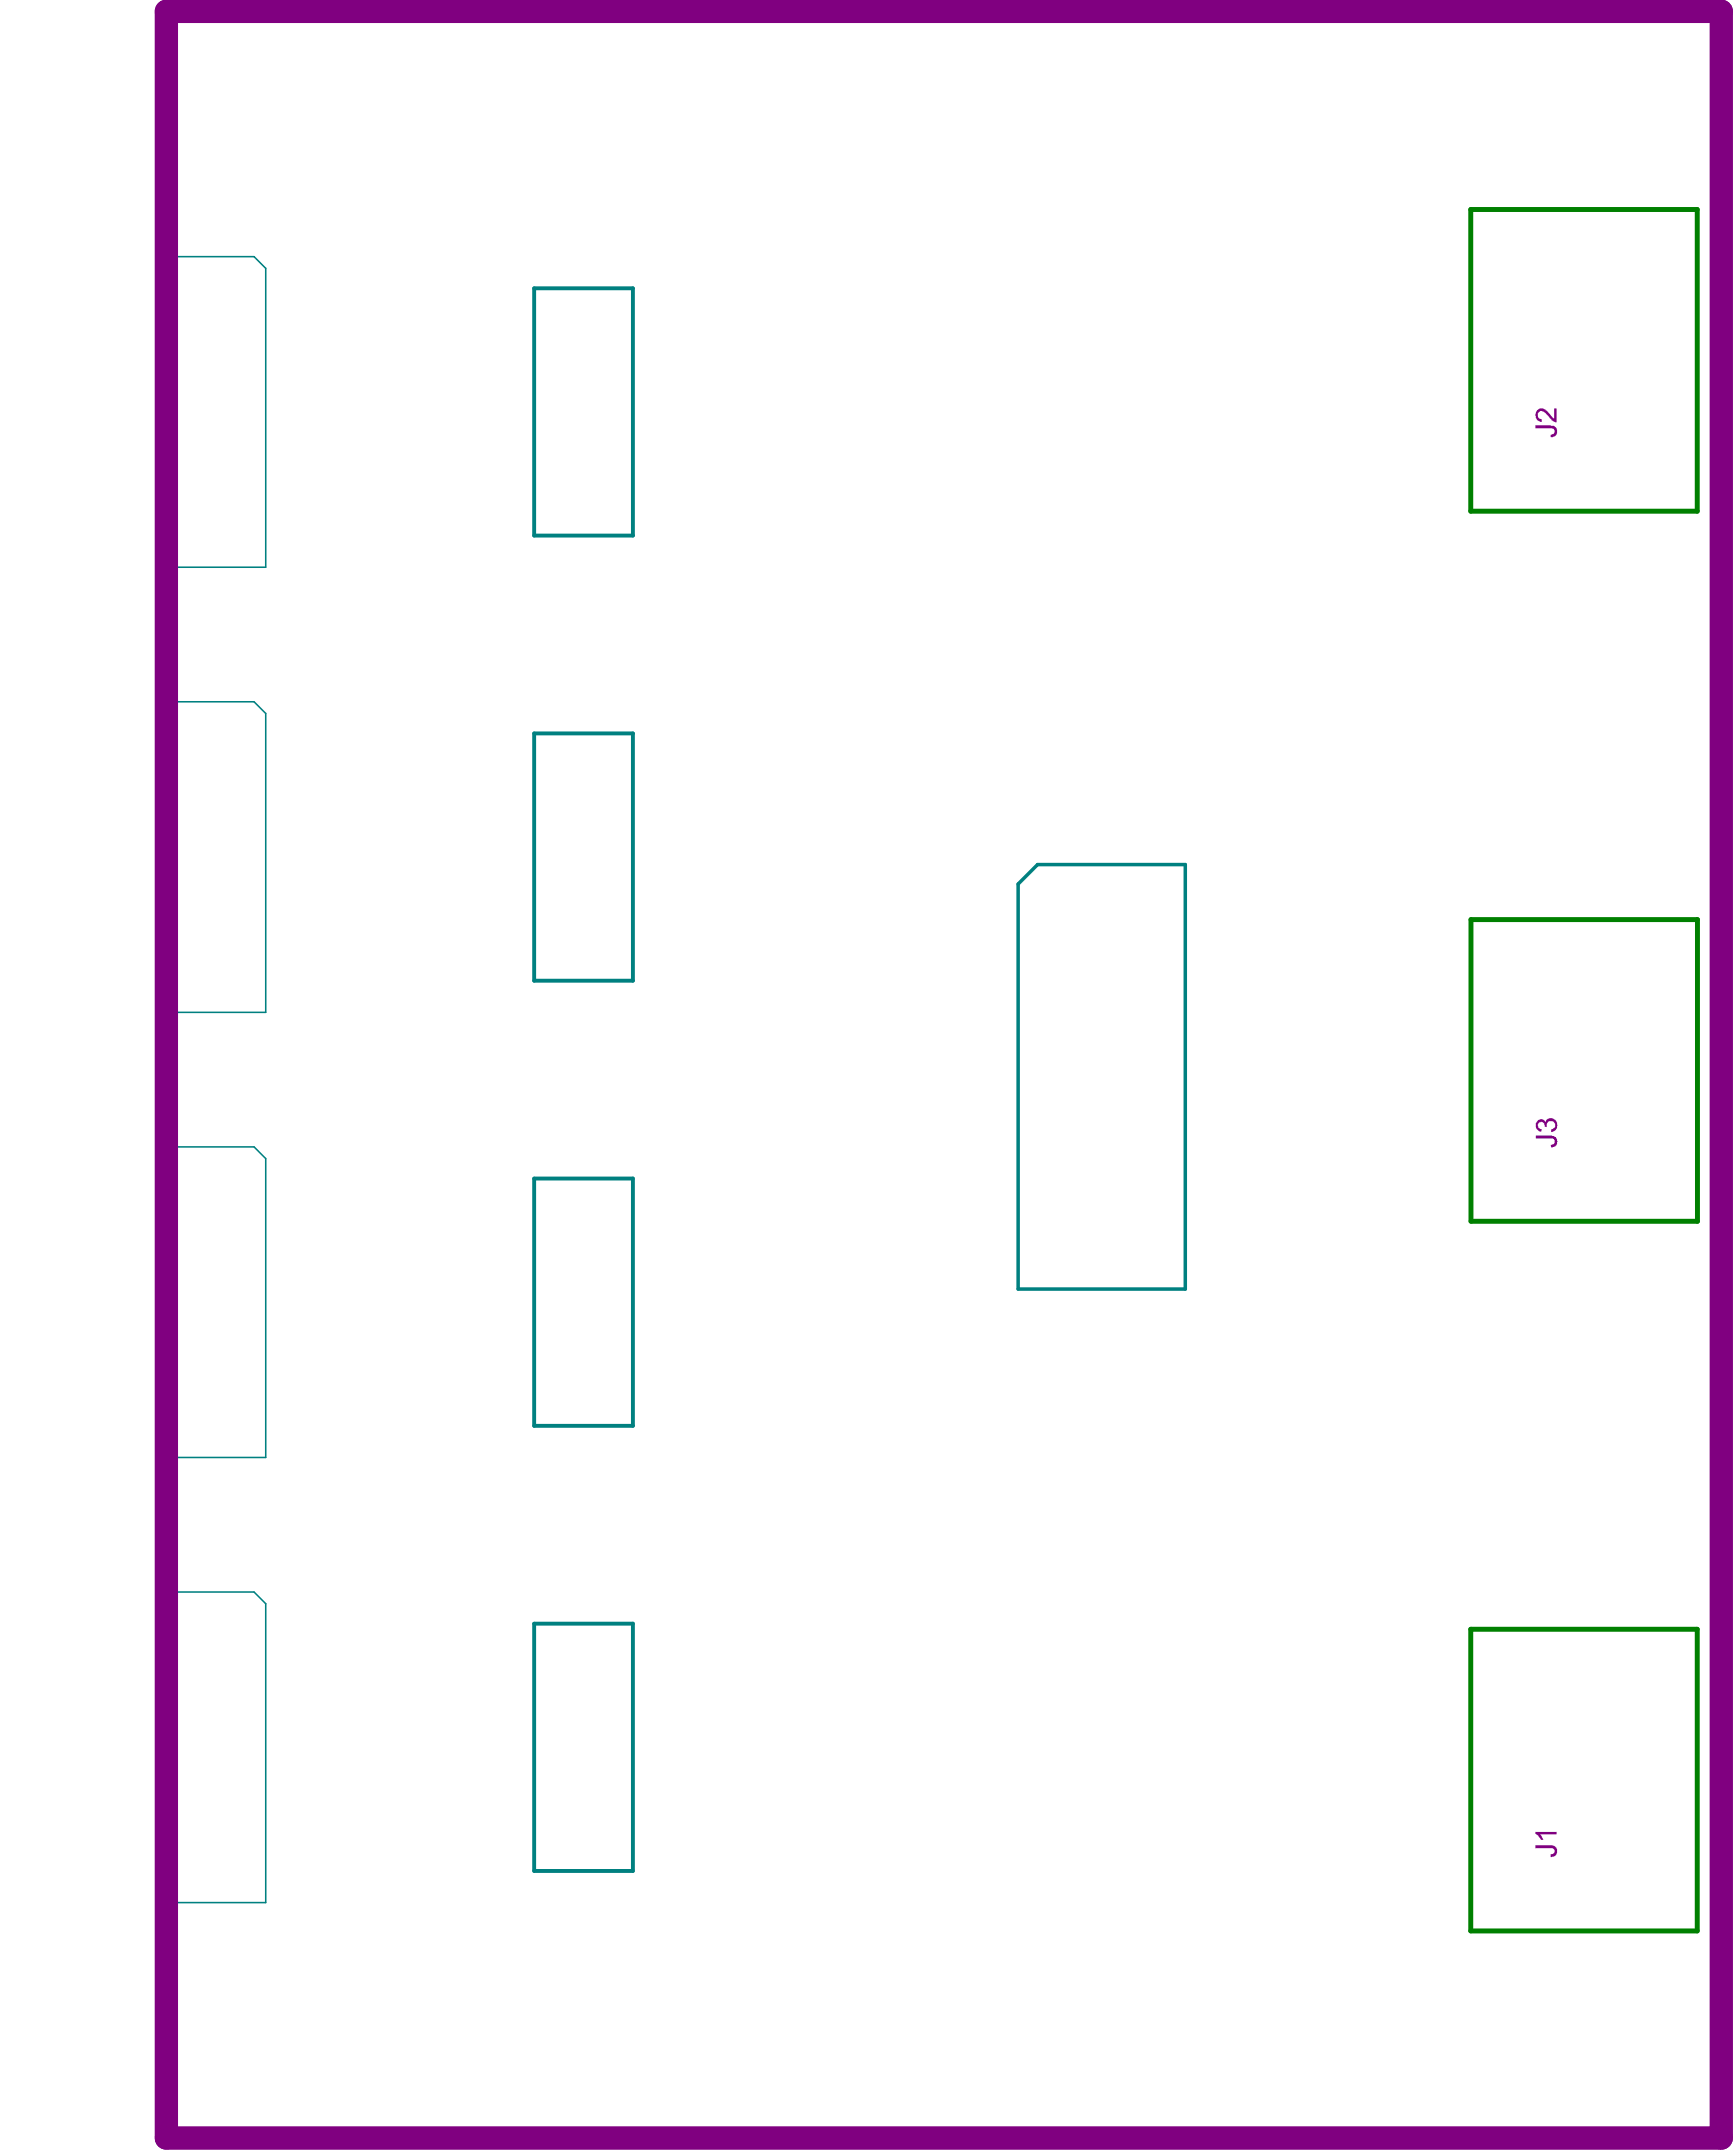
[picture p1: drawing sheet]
<svg xmlns="http://www.w3.org/2000/svg" width="149mm" height="184mm" viewBox="0 0 149 184" stroke-linecap="round" stroke-linejoin="round" font-family="sans-serif">
<path d="M14.7 22h.1M14.7 22h7l1 1v25.5h-8zM14.7 60.1h.1M14.7 60.1h7l1 1v25.5h-8zM14.7 98.1h.1M14.7 98.1h7l1 1v25.6h-8zM14.7 136.2h.1M14.7 136.2h7l1 1v25.6h-8z" fill="none" stroke="#008080" stroke-width=".13"/>
<path d="M45.7 24.7h8.5v21.1h-8.5zM45.7 62.8h8.5v21.1h-8.5zM45.7 100.8h8.5v21.2h-8.5zM45.7 138.9h8.5v21.2h-8.5z" fill="none" stroke="#008080" stroke-width=".33"/>
<path d="M88.8 74h12.7v36.3h-14.3v-34.6z" fill="none" stroke="#008080" stroke-width=".3"/>
<path d="M14.2 1h133.1v182h-133.1z" fill="none" stroke="#800080" stroke-width="2"/>
<path d="M125.9 17.9h19.4v25.8h-19.4zM125.9 78.7h19.4v25.8h-19.4zM125.9 139.4h19.4v25.8h-19.4z" fill="none" stroke="#008000" stroke-width=".42"/>
<g fill="#800080">
<path d="M131.4 157.9h1.3a.51 .51 0 0 1 .6 .5 .51 .51 0 0 1-.6 .5v-.2a.27 .27 0 0 0 .4-.3 .27 .27 0 0 0-.4-.2h-1.3z"/>
<path d="M131.4 156.8h1.8v.2h-1.3l.2 .4h-.2l-.2-.3-.3-.2z"/>
<path d="M131.5 97.2h1.2a.51 .51 0 0 1 .6 .4 .51 .51 0 0 1-.5 .6l-.1-.2a.29 .29 0 0 0 .4-.3 .29 .29 0 0 0-.4-.3h-1.2z"/>
<path d="M131.6 95.9a.44 .44 0 0 1 .7 .1 .51 .51 0 0 1 .7-.3 .51 .51 0 0 1 .3 .7 .5 .5 0 0 1-.5 .5v-.2a.37 .37 0 0 0 .3-.5 .37 .37 0 0 0-.5-.3 .37 .37 0 0 0-.2 .5h-.2a.32 .32 0 0 0-.2-.4 .32 .32 0 0 0-.4 .3 .32 .32 0 0 0 .4 .3l-.1 .2a.55 .55 0 0 1-.4-.4 .55 .55 0 0 1 .1-.5z"/>
<path d="M131.4 36.4h1.3a.58 .58 0 0 1 .6 .4 .48 .48 0 0 1-.6 .6v-.2a.29 .29 0 0 0 .4-.3 .29 .29 0 0 0-.4-.3h-1.3z"/>
<path d="M131.6 35a.87 .87 0 0 1 1.1 .5l.3 .3v-.8h.2v1.1a2.08 2.08 0 0 1-1-.8 .35 .35 0 0 0-.5 .1 .35 .35 0 0 0 .3 .5v.2a.59 .59 0 0 1-.6-.4 .59 .59 0 0 1 .2-.7z"/>
</g>
</svg>
